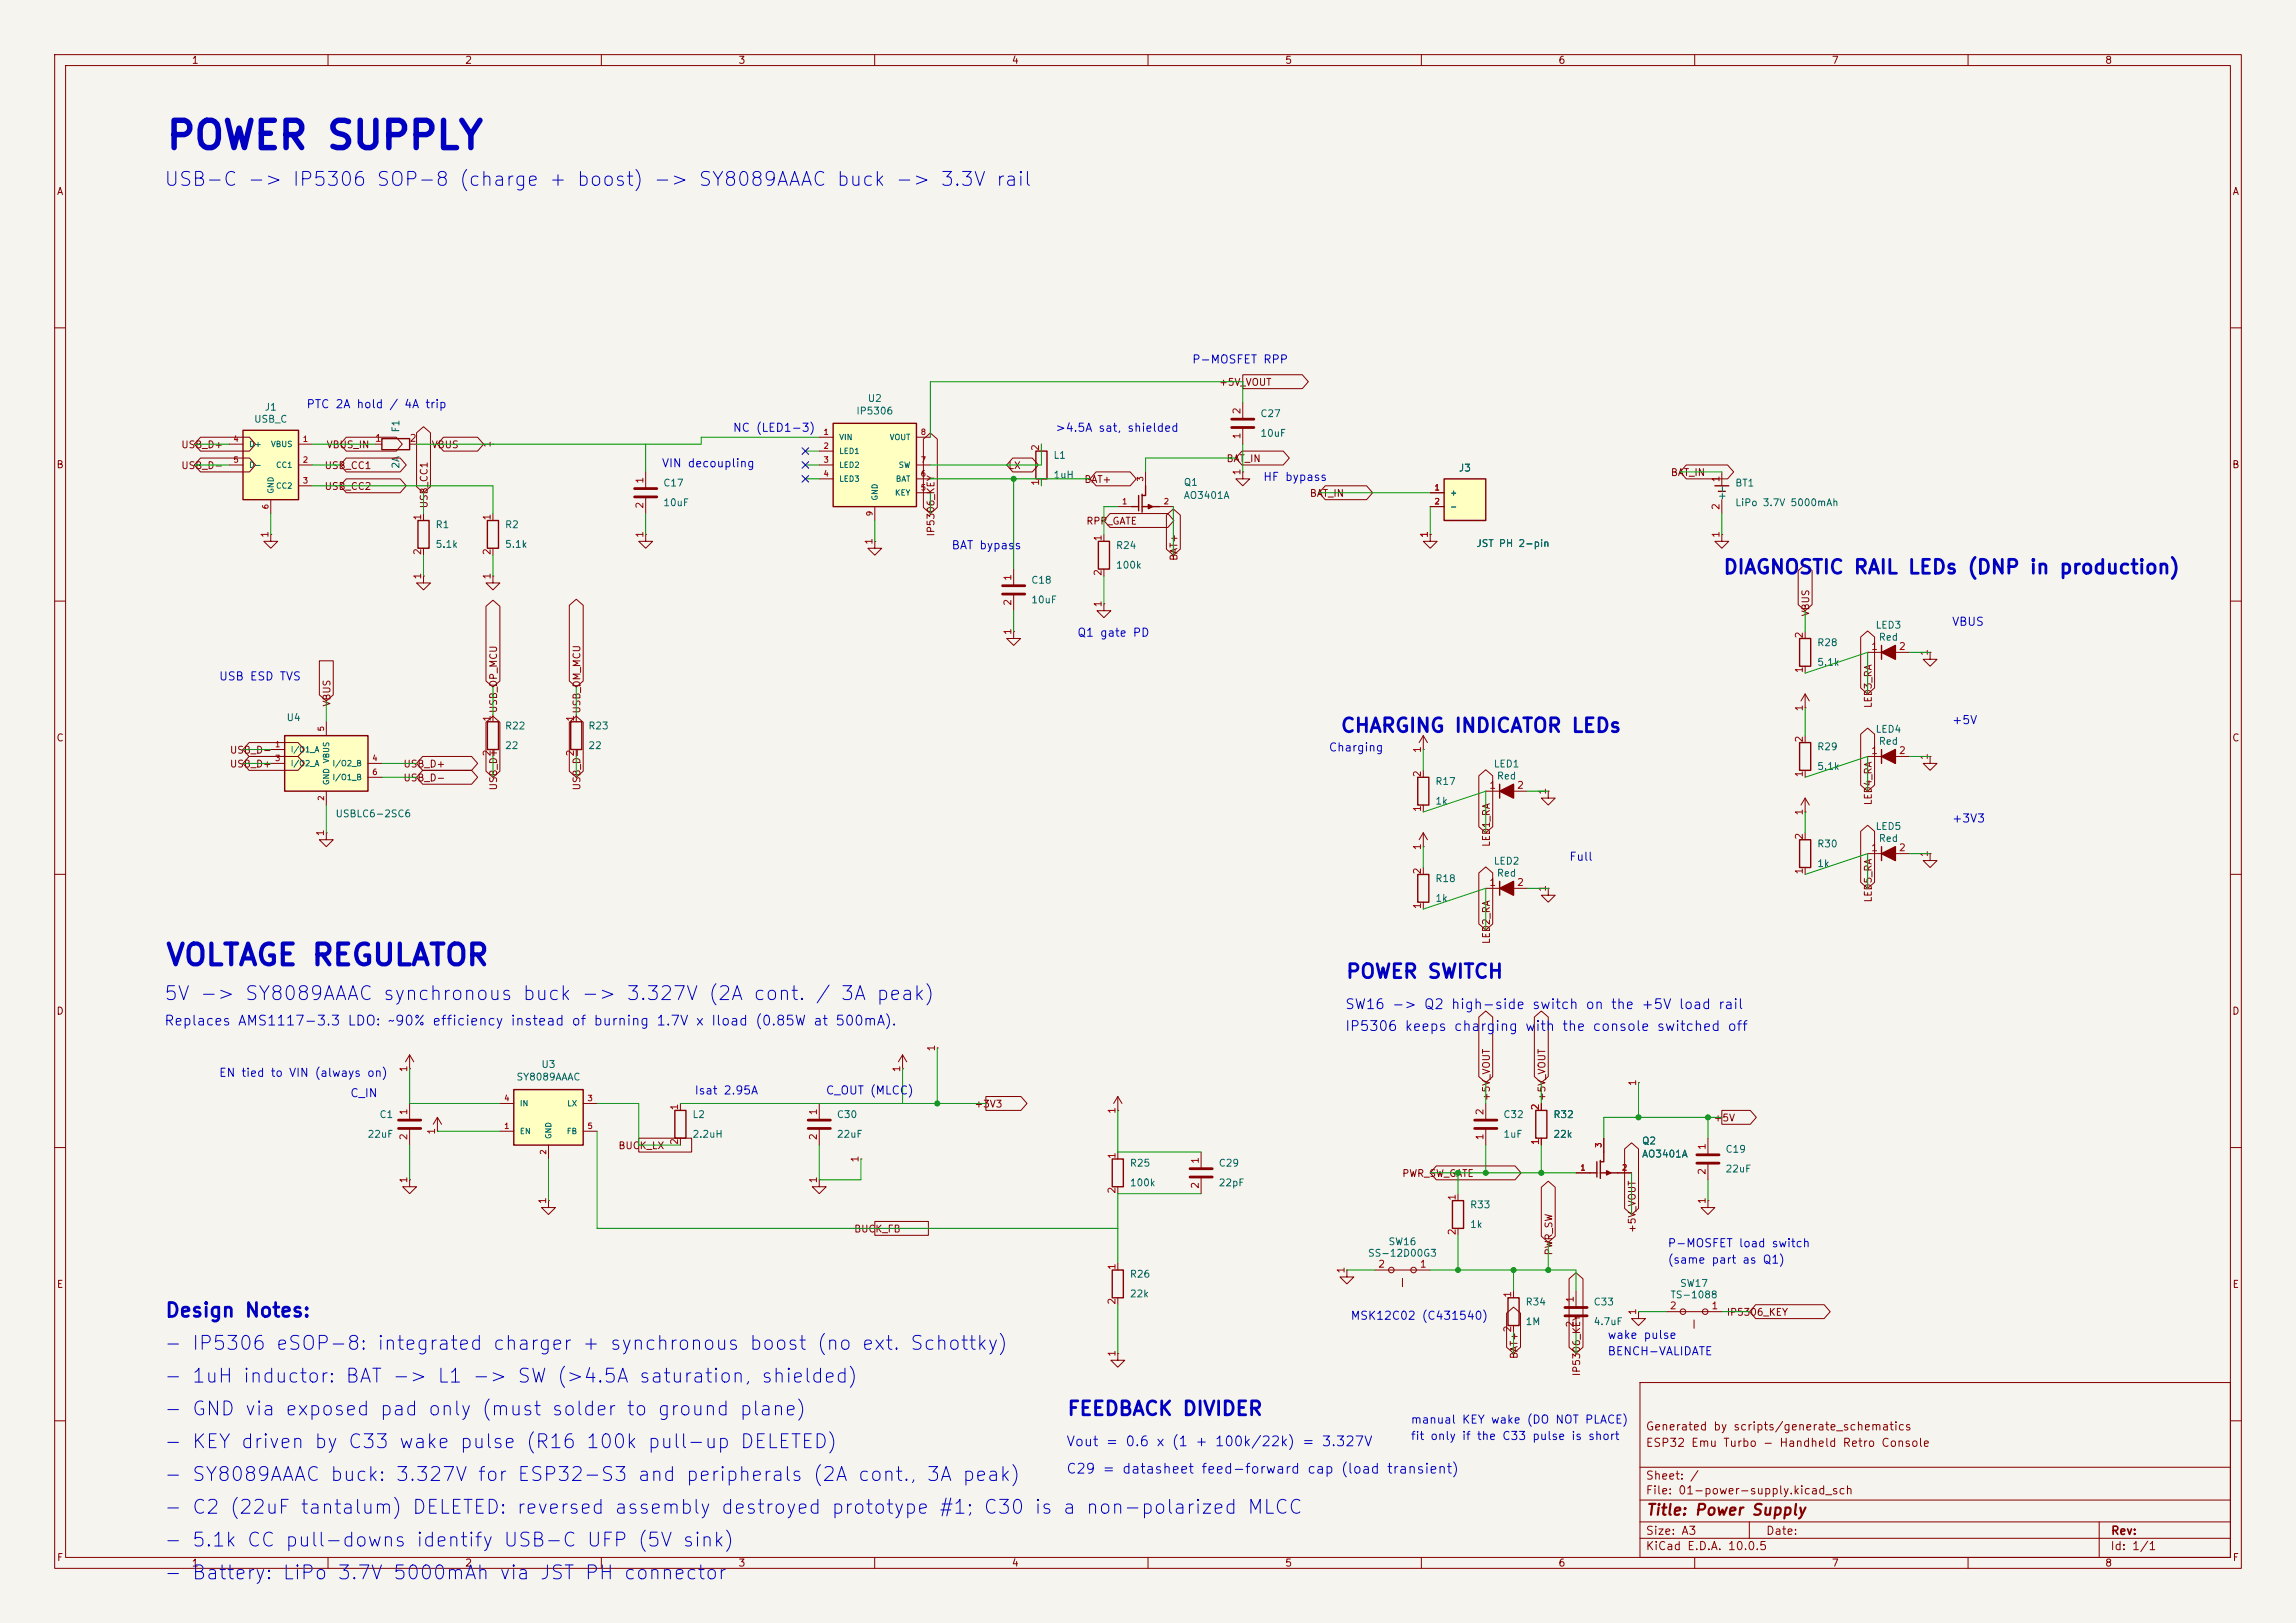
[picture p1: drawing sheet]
<svg xmlns="http://www.w3.org/2000/svg" width="420mm" height="297mm" viewBox="0 0 420 297" stroke-linecap="round" stroke-linejoin="round" font-family="sans-serif">
<defs><g id="words">
<text font-size="5" fill="#0000c2" x="30.2" y="28.5">POWER SUPPLY</text>
<text font-size="3.8" fill="#0000c2" x="30.1" y="177.6">VOLTAGE REGULATOR</text>
<g font-size="2.5" fill="#0000c2">
<text x="29.8" y="34.7">USB-C -&gt; IP5306 SOP-8 (charge + boost) -&gt; SY8089AAAC buck -&gt; 3.3V rail</text>
<text x="315.1" y="105.7">DIAGNOSTIC RAIL LEDs (DNP in production)</text>
<text x="245.1" y="134.7">CHARGING INDICATOR LEDs</text>
<text x="246.1" y="179.7">POWER SWITCH</text>
<text x="29.8" y="183.7">5V -&gt; SY8089AAAC synchronous buck -&gt; 3.327V (2A cont. / 3A peak)</text>
<text x="30.1" y="241.7">Design Notes:</text>
<text x="29.8" y="247.7">- IP5306 eSOP-8: integrated charger + synchronous boost (no ext. Schottky)</text>
<text x="29.8" y="253.7">- 1uH inductor: BAT -&gt; L1 -&gt; SW (&gt;4.5A saturation, shielded)</text>
<text x="29.8" y="259.7">- GND via exposed pad only (must solder to ground plane)</text>
<text x="195.1" y="259.7">FEEDBACK DIVIDER</text>
<text x="29.8" y="265.7">- KEY driven by C33 wake pulse (R16 100k pull-up DELETED)</text>
<text x="29.8" y="271.7">- SY8089AAAC buck: 3.327V for ESP32-S3 and peripherals (2A cont., 3A peak)</text>
<text x="29.8" y="277.7">- C2 (22uF tantalum) DELETED: reversed assembly destroyed prototype #1; C30 is a non-polarized MLCC</text>
<text x="29.8" y="283.7">- 5.1k CC pull-downs identify USB-C UFP (5V sink)</text>
<text x="29.8" y="289.7">- Battery: LiPo 3.7V 5000mAh via JST PH connector</text>
</g>
<text font-size="2" fill="#840000" x="301" y="277.8">Title: Power Supply</text>
<g font-size="1.8" fill="#0000c2">
<text x="245.9" y="185.1">SW16 -&gt; Q2 high-side switch on the +5V load rail</text>
<text x="29.9" y="188.1">Replaces AMS1117-3.3 LDO: ~90% efficiency instead of burning 1.7V x Iload (0.85W at 500mA).</text>
<text x="245.9" y="189.1">IP5306 keeps charging with the console switched off</text>
<text x="194.9" y="265.1">Vout = 0.6 x (1 + 100k/22k) = 3.327V</text>
<text x="194.9" y="270.1">C29 = datasheet feed-forward cap (load transient)</text>
</g>
<g font-size="1.5" fill="#0000c2">
<text x="218" y="66.9">P-MOSFET RPP</text>
<text x="56" y="75.1">PTC 2A hold / 4A trip</text>
<text x="134" y="79.4">NC (LED1-3)</text>
<text x="193" y="79.4">&gt;4.5A sat, shielded</text>
<text x="121" y="85.9">VIN decoupling</text>
<text x="231" y="88.4">HF bypass</text>
<text x="174" y="100.9">BAT bypass</text>
<text x="197" y="116.9">Q1 gate PD</text>
<text x="357" y="114.9">VBUS</text>
<text x="40" y="124.9">USB ESD TVS</text>
<text x="243" y="137.9">Charging</text>
<text x="357" y="132.9">+5V</text>
<text x="357" y="150.9">+3V3</text>
<text x="287" y="157.9">Full</text>
<text x="40" y="197.4">EN tied to VIN (always on)</text>
<text x="64" y="201.2">C_IN</text>
<text x="127" y="200.7">Isat 2.95A</text>
<text x="151" y="200.7">C_OUT (MLCC)</text>
<text x="305" y="228.6">P-MOSFET load switch</text>
<text x="305" y="231.6">(same part as Q1)</text>
<text x="247" y="241.9">MSK12C02 (C431540)</text>
<text x="294" y="245.4">wake pulse</text>
<text x="294" y="248.4">BENCH-VALIDATE</text>
<text x="258" y="260.9">manual KEY wake (DO NOT PLACE)</text>
<text x="258" y="263.9">fit only if the C33 pulse is short</text>
</g>
<g font-size="1.5" fill="#840000">
<text x="300.9" y="262.1">Generated by scripts/generate_schematics</text>
<text x="300.9" y="265.1">ESP32 Emu Turbo - Handheld Retro Console</text>
<text x="300.9" y="273.8">File: 01-power-supply.kicad_sch</text>
<text x="300.9" y="271.1">Sheet: /</text>
<text x="300.9" y="281.2">Size: A3</text>
<text x="322.9" y="281.2">Date:</text>
<text x="386" y="281.2">Rev:</text>
<text x="300.9" y="284">KiCad E.D.A. 10.0.5</text>
<text x="385.9" y="284">Id: 1/1</text>
</g>
<g font-size="1.3" fill="#840000">
<text x="35" y="12">1</text>
<text x="85" y="12">2</text>
<text x="135" y="12">3</text>
<text x="185" y="12">4</text>
<text x="235" y="12">5</text>
<text x="285" y="12">6</text>
<text x="335" y="12">7</text>
<text x="385" y="12">8</text>
<text x="10.3" y="36">A</text>
<text x="408.3" y="36">A</text>
<text x="222.9" y="70.9">+5V_VOUT</text>
<text x="33.1" y="82.3">USB_D+</text>
<text x="59.6" y="82.3">VBUS_IN</text>
<text x="78.9" y="82.3">VBUS</text>
<text x="10.2" y="86">B</text>
<text x="33.1" y="86.1">USB_D-</text>
<text x="59.3" y="86.1">USB_CC1</text>
<text x="59.3" y="90">USB_CC2</text>
<text x="184.3" y="86.1">LX</text>
<text x="198.2" y="88.7">BAT+</text>
<text x="224.2" y="84.9">BAT_IN</text>
<text x="305.5" y="87.4">BAT_IN</text>
<text x="408.2" y="86">B</text>
<text x="78.5" y="93.1" transform="rotate(-90 78.5 93.1)">USB_CC1</text>
<text x="239.5" y="91.2">BAT_IN</text>
<text x="171.2" y="98.3" transform="rotate(-90 171.2 98.3)">IP5306_KEY</text>
<text x="198.6" y="96.3">RPP_GATE</text>
<text x="215.7" y="102.7" transform="rotate(-90 215.7 102.7)">BAT+</text>
<text x="331.3" y="112.9" transform="rotate(-90 331.3 112.9)">VBUS</text>
<text x="60.7" y="129.4" transform="rotate(-90 60.7 129.4)">VBUS</text>
<text x="91.2" y="130.6" transform="rotate(-90 91.2 130.6)">USB_DP_MCU</text>
<text x="106.5" y="130.7" transform="rotate(-90 106.5 130.7)">USB_DM_MCU</text>
<text x="342.7" y="129.7" transform="rotate(-90 342.7 129.7)">LED3_RA</text>
<text x="10.2" y="136">C</text>
<text x="408.2" y="136">C</text>
<text x="41.9" y="140.8">USB_D+</text>
<text x="41.9" y="138.2">USB_D-</text>
<text x="73.7" y="143.3">USB_D-</text>
<text x="73.7" y="140.8">USB_D+</text>
<text x="91.2" y="144.7" transform="rotate(-90 91.2 144.7)">USB_D+</text>
<text x="106.5" y="144.7" transform="rotate(-90 106.5 144.7)">USB_D-</text>
<text x="342.7" y="147.5" transform="rotate(-90 342.7 147.5)">LED4_RA</text>
<text x="272.8" y="155.1" transform="rotate(-90 272.8 155.1)">LED1_RA</text>
<text x="342.7" y="165.2" transform="rotate(-90 342.7 165.2)">LED5_RA</text>
<text x="272.8" y="172.9" transform="rotate(-90 272.8 172.9)">LED2_RA</text>
<text x="10.2" y="186">D</text>
<text x="408.2" y="186">D</text>
<text x="178.1" y="203">+3V3</text>
<text x="272.8" y="201.6" transform="rotate(-90 272.8 201.6)">+5V_VOUT</text>
<text x="283" y="201.6" transform="rotate(-90 283 201.6)">+5V_VOUT</text>
<text x="313.4" y="205.5">+5V</text>
<text x="113" y="210.6">BUCK_LX</text>
<text x="256.4" y="215.7">PWR_SW_GATE</text>
<text x="156.1" y="225.8">BUCK_FB</text>
<text x="299.5" y="225.7" transform="rotate(-90 299.5 225.7)">+5V_VOUT</text>
<text x="284.3" y="229.8" transform="rotate(-90 284.3 229.8)">PWR_SW</text>
<text x="10.3" y="236">E</text>
<text x="408.3" y="236">E</text>
<text x="315.7" y="241.1">IP5306_KEY</text>
<text x="277.9" y="248.8" transform="rotate(-90 277.9 248.8)">BAT+</text>
<text x="289.3" y="251.9" transform="rotate(-90 289.3 251.9)">IP5306_KEY</text>
<text x="10.3" y="286">F</text>
<text x="35" y="287">1</text>
<text x="85" y="287">2</text>
<text x="135" y="287">3</text>
<text x="185" y="287">4</text>
<text x="235" y="287">5</text>
<text x="285" y="287">6</text>
<text x="335" y="287">7</text>
<text x="385" y="287">8</text>
<text x="408.3" y="286">F</text>
</g>
<g font-size="1.3" fill="#006464">
<text x="46.4" y="77.7">USB_C</text>
<text x="48.3" y="75.5">J1</text>
<text x="156.5" y="76.2">IP5306</text>
<text x="158.6" y="73.9">U2</text>
<text x="230.4" y="76.6">C27</text>
<text x="73.4" y="79.2" transform="rotate(-90 73.4 79.2)">F1</text>
<text x="230.4" y="80.2">10uF</text>
<text x="73.4" y="85.9" transform="rotate(-90 73.4 85.9)">2A</text>
<text x="121.2" y="89.3">C17</text>
<text x="192.6" y="84.3">L1</text>
<text x="192.6" y="87.9">1uH</text>
<text x="216.4" y="89.2">Q1</text>
<text x="266.8" y="86.6">J3</text>
<text x="317.3" y="89.3">BT1</text>
<text x="121.2" y="92.9">10uF</text>
<text x="216.4" y="91.6">AO3401A</text>
<text x="315.9" y="91.7" transform="rotate(-90 315.9 91.7)">+-</text>
<text x="317.3" y="92.9">LiPo 3.7V 5000mAh</text>
<text x="79.6" y="97">R1</text>
<text x="79.6" y="100.6">5.1k</text>
<text x="92.3" y="97">R2</text>
<text x="92.3" y="100.6">5.1k</text>
<text x="204" y="100.8">R24</text>
<text x="270" y="100.4">JST PH 2-pin</text>
<text x="188.5" y="107.1">C18</text>
<text x="204" y="104.4">100k</text>
<text x="188.5" y="110.7">10uF</text>
<text x="332.3" y="118.5">R28</text>
<text x="343" y="115.3">LED3</text>
<text x="343.6" y="117.5">Red</text>
<text x="332.3" y="122.1">5.1k</text>
<text x="52.3" y="132.3">U4</text>
<text x="92.3" y="133.8">R22</text>
<text x="92.3" y="137.4">22</text>
<text x="107.5" y="133.8">R23</text>
<text x="107.5" y="137.4">22</text>
<text x="332.3" y="137.6">R29</text>
<text x="343" y="134.4">LED4</text>
<text x="343.6" y="136.6">Red</text>
<text x="262.5" y="143.9">R17</text>
<text x="273.1" y="140.7">LED1</text>
<text x="273.7" y="142.9">Red</text>
<text x="332.3" y="141.2">5.1k</text>
<text x="61.3" y="149.9">USBLC6-2SC6</text>
<text x="262.5" y="147.5">1k</text>
<text x="332.3" y="155.4">R30</text>
<text x="343" y="152.2">LED5</text>
<text x="343.6" y="154.4">Red</text>
<text x="262.5" y="161.7">R18</text>
<text x="273.1" y="158.5">LED2</text>
<text x="273.7" y="160.7">Red</text>
<text x="332.3" y="159">1k</text>
<text x="262.5" y="165.3">1k</text>
<text x="98.9" y="195.7">U3</text>
<text x="94.4" y="198">SY8089AAAC</text>
<text x="67.1" y="208.5">22uF</text>
<text x="69.3" y="204.9">C1</text>
<text x="126.6" y="204.9">L2</text>
<text x="126.6" y="208.5">2.2uH</text>
<text x="153" y="204.9">C30</text>
<text x="153" y="208.5">22uF</text>
<text x="274.9" y="204.9">C32</text>
<text x="274.9" y="208.5">1uF</text>
<text x="284" y="204.9">R32</text>
<text x="284" y="208.5">22k</text>
<text x="300.3" y="209.7">Q2</text>
<text x="206.6" y="213.8">R25</text>
<text x="222.8" y="213.8">C29</text>
<text x="300.3" y="212.1">AO3401A</text>
<text x="315.5" y="211.3">C19</text>
<text x="315.5" y="214.9">22uF</text>
<text x="206.6" y="217.4">100k</text>
<text x="222.8" y="217.4">22pF</text>
<text x="268.8" y="221.4">R33</text>
<text x="268.8" y="225">1k</text>
<text x="250.1" y="230.3">SS-12D00G3</text>
<text x="253.9" y="228.2">SW16</text>
<text x="206.6" y="234.1">R26</text>
<text x="206.6" y="237.7">22k</text>
<text x="279" y="239.2">R34</text>
<text x="291.4" y="239.2">C33</text>
<text x="305.5" y="237.9">TS-1088</text>
<text x="307.2" y="235.8">SW17</text>
<text x="279" y="242.8">1M</text>
<text x="291.4" y="242.8">4.7uF</text>
</g>
<g font-size="1.3" fill="#a90000">
<text x="227.2" y="75.9" transform="rotate(-90 227.2 75.9)">2</text>
<text x="68.5" y="81.1">1</text>
<text x="74.8" y="81.1">2</text>
<text x="90" y="82" transform="rotate(-90 90 82)">1</text>
<text x="190.4" y="82.6" transform="rotate(-90 190.4 82.6)">2</text>
<text x="227.2" y="80.5" transform="rotate(-90 227.2 80.5)">1</text>
<text x="118" y="88.6" transform="rotate(-90 118 88.6)">1</text>
<text x="190.4" y="89" transform="rotate(-90 190.4 89)">1</text>
<text x="227.2" y="87.1" transform="rotate(-90 227.2 87.1)">1</text>
<text x="314.8" y="88.4" transform="rotate(-90 314.8 88.4)">1</text>
<text x="77.3" y="95.3" transform="rotate(-90 77.3 95.3)">1</text>
<text x="90" y="95.3" transform="rotate(-90 90 95.3)">1</text>
<text x="118" y="93.2" transform="rotate(-90 118 93.2)">2</text>
<text x="314.8" y="93.4" transform="rotate(-90 314.8 93.4)">2</text>
<text x="49.4" y="98.5" transform="rotate(-90 49.4 98.5)">1</text>
<text x="77.3" y="101.7" transform="rotate(-90 77.3 101.7)">2</text>
<text x="90" y="101.7" transform="rotate(-90 90 101.7)">2</text>
<text x="118" y="98.5" transform="rotate(-90 118 98.5)">1</text>
<text x="159.9" y="99.8" transform="rotate(-90 159.9 99.8)">1</text>
<text x="201.8" y="99.2" transform="rotate(-90 201.8 99.2)">1</text>
<text x="261.5" y="98.5" transform="rotate(-90 261.5 98.5)">1</text>
<text x="314.8" y="98.5" transform="rotate(-90 314.8 98.5)">1</text>
<text x="77.3" y="106.1" transform="rotate(-90 77.3 106.1)">1</text>
<text x="90" y="106.1" transform="rotate(-90 90 106.1)">1</text>
<text x="185.3" y="106.4" transform="rotate(-90 185.3 106.4)">1</text>
<text x="201.8" y="105.5" transform="rotate(-90 201.8 105.5)">2</text>
<text x="185.3" y="111" transform="rotate(-90 185.3 111)">2</text>
<text x="201.8" y="111.2" transform="rotate(-90 201.8 111.2)">1</text>
<text x="185.3" y="116.3" transform="rotate(-90 185.3 116.3)">1</text>
<text x="330.1" y="116.9" transform="rotate(-90 330.1 116.9)">2</text>
<text x="342.2" y="119.2">1</text>
<text x="347.2" y="119.2">2</text>
<text x="330.1" y="123.3" transform="rotate(-90 330.1 123.3)">1</text>
<text x="352.9" y="120.1" transform="rotate(-90 352.9 120.1)">1</text>
<text x="330.1" y="130.3" transform="rotate(-90 330.1 130.3)">1</text>
<text x="90" y="132.2" transform="rotate(-90 90 132.2)">1</text>
<text x="105.3" y="132.2" transform="rotate(-90 105.3 132.2)">1</text>
<text x="260.2" y="137.9" transform="rotate(-90 260.2 137.9)">1</text>
<text x="330.1" y="136" transform="rotate(-90 330.1 136)">2</text>
<text x="90" y="138.5" transform="rotate(-90 90 138.5)">2</text>
<text x="105.3" y="138.5" transform="rotate(-90 105.3 138.5)">2</text>
<text x="260.2" y="142.3" transform="rotate(-90 260.2 142.3)">2</text>
<text x="330.1" y="142.3" transform="rotate(-90 330.1 142.3)">1</text>
<text x="342.2" y="138.3">1</text>
<text x="347.2" y="138.3">2</text>
<text x="352.9" y="139.2" transform="rotate(-90 352.9 139.2)">1</text>
<text x="260.2" y="148.7" transform="rotate(-90 260.2 148.7)">1</text>
<text x="272.3" y="144.6">1</text>
<text x="277.4" y="144.6">2</text>
<text x="283.1" y="145.5" transform="rotate(-90 283.1 145.5)">1</text>
<text x="330.1" y="149.3" transform="rotate(-90 330.1 149.3)">1</text>
<text x="59.6" y="153.1" transform="rotate(-90 59.6 153.1)">1</text>
<text x="260.2" y="155.7" transform="rotate(-90 260.2 155.7)">1</text>
<text x="330.1" y="153.8" transform="rotate(-90 330.1 153.8)">2</text>
<text x="260.2" y="160.1" transform="rotate(-90 260.2 160.1)">2</text>
<text x="330.1" y="160.1" transform="rotate(-90 330.1 160.1)">1</text>
<text x="342.2" y="156.1">1</text>
<text x="347.2" y="156.1">2</text>
<text x="352.9" y="156.9" transform="rotate(-90 352.9 156.9)">1</text>
<text x="260.2" y="166.5" transform="rotate(-90 260.2 166.5)">1</text>
<text x="272.3" y="162.4">1</text>
<text x="277.4" y="162.4">2</text>
<text x="283.1" y="163.3" transform="rotate(-90 283.1 163.3)">1</text>
<text x="74.8" y="196.3" transform="rotate(-90 74.8 196.3)">1</text>
<text x="165" y="196.3" transform="rotate(-90 165 196.3)">1</text>
<text x="171.3" y="192.5" transform="rotate(-90 171.3 192.5)">1</text>
<text x="124.3" y="203.3" transform="rotate(-90 124.3 203.3)">1</text>
<text x="204.3" y="203.9" transform="rotate(-90 204.3 203.9)">1</text>
<text x="281.8" y="203.3" transform="rotate(-90 281.8 203.3)">2</text>
<text x="299.6" y="198.9" transform="rotate(-90 299.6 198.9)">1</text>
<text x="74.8" y="208.8" transform="rotate(-90 74.8 208.8)">2</text>
<text x="74.8" y="204.2" transform="rotate(-90 74.8 204.2)">1</text>
<text x="79.9" y="207.7" transform="rotate(-90 79.9 207.7)">1</text>
<text x="124.3" y="209.6" transform="rotate(-90 124.3 209.6)">2</text>
<text x="149.7" y="208.8" transform="rotate(-90 149.7 208.8)">2</text>
<text x="149.7" y="204.2" transform="rotate(-90 149.7 204.2)">1</text>
<text x="271.6" y="208.8" transform="rotate(-90 271.6 208.8)">1</text>
<text x="271.6" y="204.2" transform="rotate(-90 271.6 204.2)">2</text>
<text x="281.8" y="209.6" transform="rotate(-90 281.8 209.6)">1</text>
<text x="157.3" y="212.8" transform="rotate(-90 157.3 212.8)">1</text>
<text x="204.3" y="212.2" transform="rotate(-90 204.3 212.2)">1</text>
<text x="219.6" y="213.1" transform="rotate(-90 219.6 213.1)">1</text>
<text x="312.3" y="215.1" transform="rotate(-90 312.3 215.1)">2</text>
<text x="312.3" y="210.5" transform="rotate(-90 312.3 210.5)">1</text>
<text x="74.8" y="216.6" transform="rotate(-90 74.8 216.6)">1</text>
<text x="100.2" y="220.4" transform="rotate(-90 100.2 220.4)">1</text>
<text x="149.7" y="216.6" transform="rotate(-90 149.7 216.6)">1</text>
<text x="204.3" y="218.5" transform="rotate(-90 204.3 218.5)">2</text>
<text x="219.6" y="217.6" transform="rotate(-90 219.6 217.6)">2</text>
<text x="266.6" y="219.8" transform="rotate(-90 266.6 219.8)">1</text>
<text x="312.3" y="220.4" transform="rotate(-90 312.3 220.4)">1</text>
<text x="266.6" y="226.2" transform="rotate(-90 266.6 226.2)">2</text>
<text x="204.3" y="232.5" transform="rotate(-90 204.3 232.5)">1</text>
<text x="246.2" y="233.1" transform="rotate(-90 246.2 233.1)">1</text>
<text x="252" y="232.3">2</text>
<text x="259.6" y="232.3">1</text>
<text x="204.3" y="238.9" transform="rotate(-90 204.3 238.9)">2</text>
<text x="276.7" y="237.6" transform="rotate(-90 276.7 237.6)">1</text>
<text x="288.2" y="238.5" transform="rotate(-90 288.2 238.5)">1</text>
<text x="305.3" y="239.9">2</text>
<text x="313" y="239.9">1</text>
<text x="276.7" y="243.9" transform="rotate(-90 276.7 243.9)">2</text>
<text x="288.2" y="243" transform="rotate(-90 288.2 243)">2</text>
<text x="299.6" y="240.8" transform="rotate(-90 299.6 240.8)">1</text>
<text x="204.3" y="248.4" transform="rotate(-90 204.3 248.4)">1</text>
</g>
<g font-size="1" fill="#a90000">
<text x="42.6" y="81.1">4</text>
<text x="55.3" y="81.1">1</text>
<text x="150.5" y="79.8">1</text>
<text x="150.5" y="82.4">2</text>
<text x="168.3" y="79.8">8</text>
<text x="42.6" y="84.9">5</text>
<text x="55.3" y="84.9">2</text>
<text x="55.3" y="88.7">3</text>
<text x="150.5" y="84.9">3</text>
<text x="150.5" y="87.4">4</text>
<text x="168.3" y="90">5</text>
<text x="168.3" y="87.4">6</text>
<text x="168.3" y="84.9">7</text>
<text x="209.4" y="88.2" transform="rotate(-90 209.4 88.2)">3</text>
<text x="262.3" y="90">1</text>
<text x="49.3" y="93.3" transform="rotate(-90 49.3 93.3)">6</text>
<text x="159.8" y="94.6" transform="rotate(-90 159.8 94.6)">9</text>
<text x="205.2" y="92.5">1</text>
<text x="212.8" y="92.5">2</text>
<text x="262.3" y="92.5">2</text>
<text x="50.2" y="137">1</text>
<text x="59.5" y="133.9" transform="rotate(-90 59.5 133.9)">5</text>
<text x="50.2" y="139.5">3</text>
<text x="68" y="139.5">4</text>
<text x="68" y="142.1">6</text>
<text x="59.5" y="146.6" transform="rotate(-90 59.5 146.6)">2</text>
<text x="92.1" y="201.7">4</text>
<text x="107.4" y="201.7">3</text>
<text x="92.1" y="206.8">1</text>
<text x="107.4" y="206.8">5</text>
<text x="100.1" y="211.4" transform="rotate(-90 100.1 211.4)">2</text>
<text x="289" y="214.4">1</text>
<text x="293.2" y="210.1" transform="rotate(-90 293.2 210.1)">3</text>
<text x="296.6" y="214.4">2</text>
</g>
<g font-size="1" fill="#006464">
<text x="45.5" y="82">D+</text>
<text x="49.5" y="82">VBUS</text>
<text x="153.4" y="80.8">VIN</text>
<text x="153.4" y="83.3">LED1</text>
<text x="162.6" y="80.8">VOUT</text>
<text x="45.5" y="85.9">D-</text>
<text x="50.4" y="85.9">CC1</text>
<text x="50.4" y="89.7">CC2</text>
<text x="153.4" y="85.9">LED2</text>
<text x="153.4" y="88.4">LED3</text>
<text x="163.8" y="88.4">BAT</text>
<text x="164.3" y="85.9">SW</text>
<text x="50.3" y="90.4" transform="rotate(-90 50.3 90.4)">GND</text>
<text x="160.8" y="91.7" transform="rotate(-90 160.8 91.7)">GND</text>
<text x="163.6" y="90.9">KEY</text>
<text x="265.2" y="90.9">+</text>
<text x="265.2" y="93.5">-</text>
<text x="53.1" y="137.9">I/O1_A</text>
<text x="53.1" y="140.5">I/O2_A</text>
<text x="60.5" y="143.8" transform="rotate(-90 60.5 143.8)">GND</text>
<text x="60.5" y="139.8" transform="rotate(-90 60.5 139.8)">VBUS</text>
<text x="60.7" y="140.5">I/O2_B</text>
<text x="60.7" y="143">I/O1_B</text>
<text x="95" y="202.7">IN</text>
<text x="103.7" y="202.7">LX</text>
<text x="95" y="207.8">EN</text>
<text x="101.1" y="208.5" transform="rotate(-90 101.1 208.5)">GND</text>
<text x="103.6" y="207.8">FB</text>
</g>
</g></defs>
<path d="M0 0h420v297h-420z" fill="#f5f4ef" stroke="#f5f4ef" stroke-width=".18"/>
<g fill="none" stroke="#840000" stroke-width=".18">
<path d="M10 10h400v277h-400zM12 12h396v273h-396zM60 10v2M110 10v2M160 10v2M210 10v2M260 10v2M310 10v2M360 10v2M10 60h2M408 60h2M49.5 97.8v1.3h1.3l-1.3 1.2-1.2-1.2h1.2"/>
<path d="M49.5 97.8h.1M77.5 94v1.3M10 110h2M77.5 100.3v1.3M185.4 115.6v1.2h1.3l-1.3 1.3-1.3-1.3h1.3M185.4 115.6h.1M185.4 104.1v3.1M185.4 108.7v3.1M408 110h2M10 160h2M59.7 152.4v1.3h1.3l-1.3 1.2-1.3-1.2h1.3M59.7 152.4h.1"/>
<path d="M408 160h2M74.9 195.6h.1M74.9 193l-.7 1.3M74.9 193l.8 1.3M74.9 193v2.6M10 210h2M74.9 215.9v1.3h1.3l-1.3 1.2-1.2-1.2h1.2M74.9 215.9h.1M74.9 201.9v3.1M74.9 206.5v3.1M80 207h.1M80 204.5l-.8 1.2"/>
<path d="M80 204.5l.8 1.2M80 204.5v2.5M149.9 201.9v3.1M149.9 206.5v3.1M219.7 210.8v3.1M219.7 215.4v3M281.9 201.9v1.3M281.9 208.3v1.3M312.4 208.3v3M312.4 212.9v3M408 210h2M204.5 231.1v1.3"/>
<path d="M204.5 237.5v1.3M288.3 236.2v3.1M288.3 240.8v3M300 253h108v32h-108zM304.8 240h10.2M309.9 241.6v1.5M10 260h2M300 278.5h108M300 274.5h108M300 268.5h108M320 278.5v3M384 278.5v6.5"/>
<path d="M408 260h2M60 285v2M110 285v2M160 285v2M210 285v2M260 285v2M300 281.5h108M310 285v2M360 285v2"/>
<circle cx="307.8" cy="240" r=".51"/>
<circle cx="311.9" cy="240" r=".51"/>
</g>
<path d="M183.4 107.2h4.1M183.4 108.7h4.1M72.9 205h4.1M72.9 206.5h4.1M147.8 205h4.1M147.8 206.5h4.1M217.7 213.9h4M217.7 215.4h4M310.4 211.3h4.1M310.4 212.9h4.1M286.3 239.3h4M286.3 240.8h4" fill="none" stroke="#840000" stroke-width=".51"/>
<path d="M76.5 95.3h2v5h-2zM280.9 203.2h2.1v5.1h-2.1zM203.5 232.4h2v5.1h-2z" fill="none" stroke="#840000" stroke-width=".25"/>
<path d="M94 199.4h12.7v10.2h-12.7z" fill="#ffffc2"/>
<path d="M94 199.4h12.7v10.2h-12.7zM123.4 203.2h2.1v5.1h-2.1zM203.5 212.1h2v5.1h-2zM265.7 219.7h2v5.1h-2zM275.8 237.5h2.1v5.1h-2.1z" fill="none" stroke="#840000" stroke-width=".25"/>
<g fill="none" stroke="#840000" stroke-width=".18">
<path d="M90.2 81.3h.1M91.4 207h2.6M91.4 201.9h2.6M100.3 219.7v1.3h1.3l-1.3 1.2-1.2-1.2h1.2M100.3 219.7h.1M100.3 209.6v2.5M106.7 207h2.5M106.7 201.9h2.5M124.5 201.9v1.3M124.5 208.3v1.3M204.5 203.2h.1M204.5 200.7l-.8 1.2"/>
<path d="M204.5 200.7l.7 1.2M204.5 200.7v2.5M204.5 210.8v1.3M204.5 217.2v1.2M266.7 218.4v1.3M271.8 201.9v3.1M271.8 206.5v3.1M246.4 232.4v1.3h1.2l-1.2 1.2-1.3-1.2h1.3M246.4 232.4h.1M266.7 224.8v1.3M276.9 236.2v1.3M276.9 242.6v1.2"/>
</g>
<path d="M269.7 206.5h4.1M269.7 205h4.1" fill="none" stroke="#840000" stroke-width=".51"/>
<path d="M52.1 134.6h15.2v10.2h-15.2z" fill="#ffffc2"/>
<g fill="none" stroke="#840000" stroke-width=".25">
<path d="M89.2 95.3h2v5h-2zM189.5 82.6h2v5h-2zM313.7 88.9h2.5M314.3 89.9h1.3M329.2 116.8h2v5.1h-2zM344.2 118.1v2.6M52.1 134.6h15.2v10.2h-15.2zM89.2 132.1h2v5.1h-2zM104.4 132.1h2v5.1h-2zM329.2 135.9h2v5.1h-2zM344.2 137.2v2.5M329.2 153.7h2v5.1h-2z"/>
<path d="M344.2 154.9v2.6M290.8 214.6h1.3M292.1 212.6v2.8M292.7 214.6h3.2M292.7 212.3v3.3M293.4 210.8v1.8h-.7"/>
</g>
<g fill="none" stroke="#840000" stroke-width=".18">
<path d="M90.2 94v1.3M190.5 81.3v1.3M190.5 87.6v1.3M315 97.8v1.3h1.2l-1.2 1.2-1.3-1.2h1.3M315 97.8h.1M315 86.4v2.5M315 91.4v2.6M77.5 105.4v1.3h1.2l-1.2 1.3-1.3-1.3h1.3M77.5 105.4h.1M90.2 105.4v1.3h1.2l-1.2 1.3-1.3-1.3h1.3M90.2 105.4h.1M90.2 100.3v1.3"/>
<path d="M330.2 115.6v1.2M341.6 119.4h2.6M346.7 119.4h2.5M353.1 119.4v1.3h1.2l-1.2 1.2-1.3-1.2h1.3M353.1 119.4h.1M49.5 137.2h2.6M49.5 139.7h2.6M59.7 132.1v2.5M67.3 139.7h2.5M90.2 130.8v1.3M90.2 137.2v1.2M105.4 130.8v1.3"/>
<path d="M105.4 137.2v1.2M330.2 129.5h.1M330.2 121.9v1.3M330.2 127v2.5M330.2 134.6v1.3M330.2 127l-.8 1.3M330.2 127l.8 1.3M341.6 138.4h2.6M346.7 138.4h2.5M353.1 138.4v1.3h1.2l-1.2 1.3-1.3-1.3h1.3M353.1 138.4h.1M59.7 144.8v2.5"/>
<path d="M67.3 142.2h2.5M330.2 148.6h.1M330.2 141v1.2M330.2 146.1v2.5M330.2 152.4v1.3M330.2 158.8v1.2M330.2 146.1l-.8 1.2M330.2 146.1l.8 1.2M341.6 156.2h2.6M346.7 156.2h2.5M353.1 156.2v1.3h1.2l-1.2 1.3-1.3-1.3h1.3M353.1 156.2h.1"/>
<path d="M299.7 198.1h.1M149.9 215.9v1.3h1.2l-1.2 1.2-1.3-1.2h1.3M149.9 215.9h.1M288.3 214.6h2.5M293.4 208.3v2.5M295.9 214.6h2.5M312.4 219.7v1.3h1.3l-1.3 1.2-1.3-1.2h1.3M312.4 219.7h.1M299.7 240v1.3h1.3l-1.3 1.3-1.3-1.3h1.3M299.7 240h.1"/>
</g>
<g fill="#840000" stroke="#840000" stroke-width=".25">
<path d="M344.2 156.2l2.5-1.3v2.6z"/>
<path d="M344.2 138.4l2.5-1.2v2.5z"/>
<path d="M344.2 119.4l2.5-1.3v2.6z"/>
<path d="M293.9 214.2l.7 .4-.7 .4z"/>
</g>
<path d="M152.4 77.5h15.2v15.2h-15.2z" fill="#ffffc2"/>
<path d="M152.4 77.5h15.2v15.2h-15.2z" fill="none" stroke="#840000" stroke-width=".25"/>
<g fill="none" stroke="#840000" stroke-width=".18">
<path d="M227.3 73.7v3M227.3 78.2v3.1M118.1 97.8v1.3h1.3l-1.3 1.2-1.3-1.2h1.3M118.1 97.8h.1M149.9 80h2.5M149.9 82.6h2.5M149.9 85.1h2.5M149.9 87.6h2.5M160 92.7v2.6M167.6 80h2.6M167.6 85.1h2.6M167.6 87.6h2.6"/>
<path d="M167.6 90.2h2.6M261.6 97.8v1.3h1.3l-1.3 1.2-1.3-1.2h1.3M261.6 97.8h.1"/>
</g>
<path d="M225.3 78.2h4.1M225.3 76.7h4.1" fill="none" stroke="#840000" stroke-width=".51"/>
<path d="M264.2 87.6h7.6v7.7h-7.6z" fill="#ffffc2"/>
<path d="M200.9 99.1h2v5h-2zM207 92.7h1.3M208.3 90.7v2.8M208.9 92.7h3.2M208.9 90.4v3.3M209.5 88.9v1.8h-.6M264.2 87.6h7.6v7.7h-7.6zM259.3 142.2h2.1v5.1h-2.1zM274.3 143.5v2.6M259.3 160h2.1v5.1h-2.1z" fill="none" stroke="#840000" stroke-width=".25"/>
<g fill="none" stroke="#840000" stroke-width=".18">
<path d="M118.1 86.4v3M118.1 90.9v3.1M160 99.1v1.2h1.3l-1.3 1.3-1.3-1.3h1.3M160 99.1h.1M201.9 97.8v1.3M204.5 92.7h2.5M209.5 86.4v2.5M212.1 92.7h2.5M227.3 86.4v1.2h1.3l-1.3 1.3-1.2-1.3h1.2M227.3 86.4h.1M261.6 90.2h2.6M261.6 92.7h2.6"/>
<path d="M201.9 110.5v1.3h1.3l-1.3 1.2-1.2-1.2h1.2M201.9 110.5h.1M201.9 104.1v1.3M260.3 137.2h.1M260.3 134.6v2.6M260.3 134.6l-.7 1.3M260.3 134.6l.8 1.3M260.3 154.9h.1M260.3 152.4l-.7 1.3M260.3 152.4l.8 1.3M260.3 141v1.2M260.3 147.3v1.3"/>
<path d="M260.3 152.4v2.5M260.3 158.8v1.2M271.8 144.8h2.5M276.9 144.8h2.5M283.2 144.8v1.3h1.3l-1.3 1.2-1.3-1.2h1.3M283.2 144.8h.1M260.3 165.1v1.3M165.1 195.6h.1M165.1 193l-.8 1.3M165.1 193l.8 1.3M165.1 193v2.6M171.4 191.8h.1"/>
<path d="M157.5 212.1h.1M251.5 232.4h10.1M256.5 233.9v1.6"/>
<circle cx="254.5" cy="232.4" r=".51"/>
<circle cx="258.6" cy="232.4" r=".51"/>
</g>
<path d="M116.1 89.4h4M116.1 90.9h4" fill="none" stroke="#840000" stroke-width=".51"/>
<g fill="#840000" stroke="#840000" stroke-width=".25">
<path d="M210.1 92.3l.7 .4-.7 .4z"/>
<path d="M274.3 144.8l2.6-1.3v2.6z"/>
</g>
<path d="M44.4 78.7h10.2v12.7h-10.2z" fill="#ffffc2"/>
<path d="M44.4 78.7h10.2v12.7h-10.2zM69.8 80.3h5.1v2h-5.1zM274.3 161.3v2.5" fill="none" stroke="#840000" stroke-width=".25"/>
<g fill="none" stroke="#840000" stroke-width=".18">
<path d="M76.2 79.2l1.3-1.1 1.2 1.1v9.9l-1.2 1.1-1.3-1.1zM227.3 68.6h10.9l1.1 1.3-1.1 1.2h-10.9zM36.7 83.8h8.9l1.1 1.3-1.1 1.3h-8.9l-1.1-1.3zM36.7 80h8.9l1.1 1.3-1.1 1.3h-8.9l-1.1-1.3zM41.9 81.3h2.5M41.9 85.1h2.5M49.5 91.4v2.6M54.6 81.3h2.5M54.6 85.1h2.5M54.6 88.9h2.5M63.3 83.8h9.9l1.1 1.3-1.1 1.3h-9.9l-1.1-1.3zM63.3 80h9.2l1.1 1.3-1.1 1.3h-9.2l-1.1-1.3z"/>
<path d="M63.3 87.6h9.9l1.1 1.3-1.1 1.3h-9.9l-1.1-1.3zM68.6 81.3h1.2M74.9 81.3h1.3M81.1 80h6.3l1.1 1.3-1.1 1.3h-6.3l-1.1-1.3zM168.9 80.3l1.3-1.1 1.3 1.1v12.6l-1.3 1.1-1.3-1.1zM185.3 83.8h3.5l1.1 1.3-1.1 1.3h-3.5l-1.2-1.3zM200.5 86.4h6.2l1.1 1.2-1.1 1.3h-6.2l-1.1-1.3zM203 94h10.6l1.1 1.3-1.1 1.2h-10.6l-1.1-1.2zM213.4 94.3l1.2-1.2 1.3 1.2v6.2l-1.3 1.1-1.2-1.1zM227.2 82.5h7.5l1.1 1.3-1.1 1.3h-7.5l-1.1-1.3zM242.4 88.9h7.6l1.1 1.3-1.1 1.2h-7.6l-1.1-1.2zM261.6 97.8h.1"/>
<path d="M261.6 90.2h2.6M261.6 92.7h2.6M308.5 85.1h7.5l1.1 1.3-1.1 1.2h-7.5l-1.2-1.2zM88.9 110.9l1.3-1.1 1.2 1.1v13.7l-1.2 1.1-1.3-1.1zM104.1 110.8l1.3-1.1 1.3 1.1v13.8l-1.3 1.1-1.3-1.1zM328.9 104.4l1.3-1.1 1.3 1.1v6.2l-1.3 1.2-1.3-1.2zM340.4 116.6l1.2-1.1 1.3 1.1v9.3l-1.3 1.1-1.2-1.1zM45.6 138.4h8.9l1.1 1.3-1.1 1.3h-8.9l-1.2-1.3zM45.6 135.9h8.9l1.1 1.3-1.1 1.2h-8.9l-1.2-1.2zM58.4 120.9h2.6v6.3l-1.3 1.1-1.3-1.1zM77.3 138.4h9l1.1 1.3-1.1 1.3h-9l-1.1-1.3zM88.9 132.2l1.3-1.1 1.2 1.1v8.9l-1.2 1.1-1.3-1.1z"/>
<path d="M104.1 132.2l1.3-1.1 1.3 1.1v8.9l-1.3 1.1-1.3-1.1zM340.4 134.4l1.2-1.2 1.3 1.2v9.3l-1.3 1.1-1.2-1.1zM77.3 141h9l1.1 1.2-1.1 1.3h-9l-1.1-1.3zM270.5 142l1.3-1.1 1.3 1.1v9.3l-1.3 1.1-1.3-1.1zM270.5 159.8l1.3-1.2 1.3 1.2v9.3l-1.3 1.1-1.3-1.1zM340.4 152.1l1.2-1.1 1.3 1.1v9.3l-1.3 1.2-1.2-1.2zM271.8 162.6h2.5M276.9 162.6h2.5M283.2 162.6v1.2h1.3l-1.3 1.3-1.3-1.3h1.3M283.2 162.6h.1M270.5 186.1l1.3-1.1 1.3 1.1v10.9l-1.3 1.1-1.3-1.1zM280.7 186.1l1.2-1.1 1.3 1.1v10.9l-1.3 1.1-1.2-1.1z"/>
<path d="M116.8 208.3h9.7v2.5h-9.7zM180.3 200.7h6.5l1.1 1.2-1.1 1.3h-6.5zM262.7 213.4h14.4l1.1 1.2-1.1 1.3h-14.4l-1.1-1.3zM281.9 217.3l1.3-1.1 1.3 1.1v8.9l-1.3 1.1-1.3-1.1zM281.9 201.9v1.3M281.9 208.3v1.3M288.3 214.6h2.5M293.4 208.3v2.5M295.9 214.6h2.5M297.2 210.2l1.2-1.1 1.3 1.1v10.9l-1.3 1.1-1.2-1.1zM315 203.2h5.2l1.1 1.3-1.1 1.2h-5.2zM160 223.5h9.8v2.6h-9.8z"/>
<path d="M287 234l1.3-1.1 1.3 1.1v12.5l-1.3 1.1-1.3-1.1zM321.2 238.8h12.5l1.1 1.2-1.1 1.3h-12.5l-1.2-1.3zM204.5 247.6v1.3h1.2l-1.2 1.3-1.3-1.3h1.3M204.5 247.6h.1M275.6 240.3l1.3-1.1 1.2 1.1v6.2l-1.2 1.1-1.3-1.1z"/>
</g>
<path d="M274.3 162.6l2.6-1.3v2.5z" fill="#840000" stroke="#840000" stroke-width=".25"/>
<g fill="none" stroke="#009600" stroke-width=".18">
<path d="M227.3 73.7v-3.8h-57.1v10.1M35.6 85.1h6.3M35.6 81.3h6.3M49.5 94v3.8M57.1 88.9h33.1v5.1M57.1 85.1h5.1M57.1 81.3h11.5M77.5 90.2v3.8M118.1 81.3v5.1M118.1 94v3.8M147.3 85.1h2.6M147.3 87.6h2.6"/>
<path d="M147.3 82.6h2.6M149.9 80h-21.6v1.3h-52.1M160 95.3v3.8M170.2 90.2v3.8M170.2 87.6h29.2M185.4 87.6v16.5M190.5 81.3v3.8h-20.3M190.5 87.6v1.3M204.5 92.7h-2.6v5.1M214.6 92.7v8.9M226.1 83.8h-16.6v2.6M227.3 81.3v5.1"/>
<path d="M241.3 90.2h20.3M261.6 92.7v5.1M307.3 86.4h7.7M315 94v3.8M77.5 101.6v3.8M90.2 101.6v3.8M185.4 111.8v3.8M201.9 105.4v5.1M330.2 111.8v3.8M349.2 119.4h3.9M44.4 137.2h5.1M44.4 139.7h5.1"/>
<path d="M59.7 128.3v3.8M69.8 139.7h6.4M90.2 125.7v5.1M90.2 138.4v3.8M105.4 125.7v5.1M105.4 138.4v3.8M260.3 137.2v3.8M330.2 129.5v5.1M330.2 123.2l11.4-3.8v7.6M349.2 138.4h3.9M59.7 147.3v5.1M69.8 142.2h6.4"/>
<path d="M260.3 148.6l11.5-3.8v7.6M260.3 154.9v3.9M279.4 144.8h3.8M330.2 148.6v3.8M330.2 142.2l11.4-3.8v6.4M349.2 156.2h3.9M260.3 166.4l11.5-3.8v7.6M279.4 162.6h3.8M330.2 160l11.4-3.8v6.4M74.9 195.6v6.3h16.5M165.1 195.6v6.3M171.4 191.8v10.1"/>
<path d="M271.8 198.1v3.8M281.9 198.1v3.8M299.7 198.1v6.4M74.9 209.6v6.3M80 207h11.4M100.3 212.1v7.6M109.2 207v17.8h95.3M109.2 201.9h7.6v7.7h7.7M124.5 201.9h55.8M149.9 209.6v6.3h7.6v-3.8M204.5 203.2v7.6h15.2M219.7 218.4h-15.2v12.7"/>
<path d="M261.6 214.6h26.7M266.7 214.6v3.8M271.8 209.6v5M281.9 209.6v5M298.4 214.6v7.6M312.4 204.5v3.8M312.4 215.9v3.8M315 204.5h-21.6v3.8M204.5 238.8v8.8M246.4 232.4h5.1M261.6 232.4h26.7v3.8M266.7 226.1v6.3"/>
<path d="M276.9 232.4v3.8M283.2 227.3v5.1M276.9 243.8v3.8M288.3 243.8v3.8M299.7 240h5.1M315 240h5"/>
</g>
<path d="M146.7 81.9l1.2 1.3M146.7 84.5l1.2 1.2M146.7 87l1.2 1.2M147.9 81.9l-1.2 1.3M147.9 84.5l-1.2 1.2M147.9 87l-1.2 1.2" fill="none" stroke="#000084" stroke-width=".18"/>
<g fill="#009600" stroke="#009600" stroke-width=".18">
<circle cx="266.7" cy="232.4" r=".46"/>
<circle cx="276.9" cy="232.4" r=".46"/>
<circle cx="283.2" cy="232.4" r=".46"/>
<circle cx="281.9" cy="214.6" r=".46"/>
<circle cx="312.4" cy="204.5" r=".46"/>
<circle cx="299.7" cy="204.5" r=".46"/>
<circle cx="185.4" cy="87.6" r=".46"/>
<circle cx="171.4" cy="201.9" r=".46"/>
<circle cx="266.7" cy="214.6" r=".46"/>
<circle cx="271.8" cy="214.6" r=".46"/>
</g>
<use href="#words"/>
</svg>
